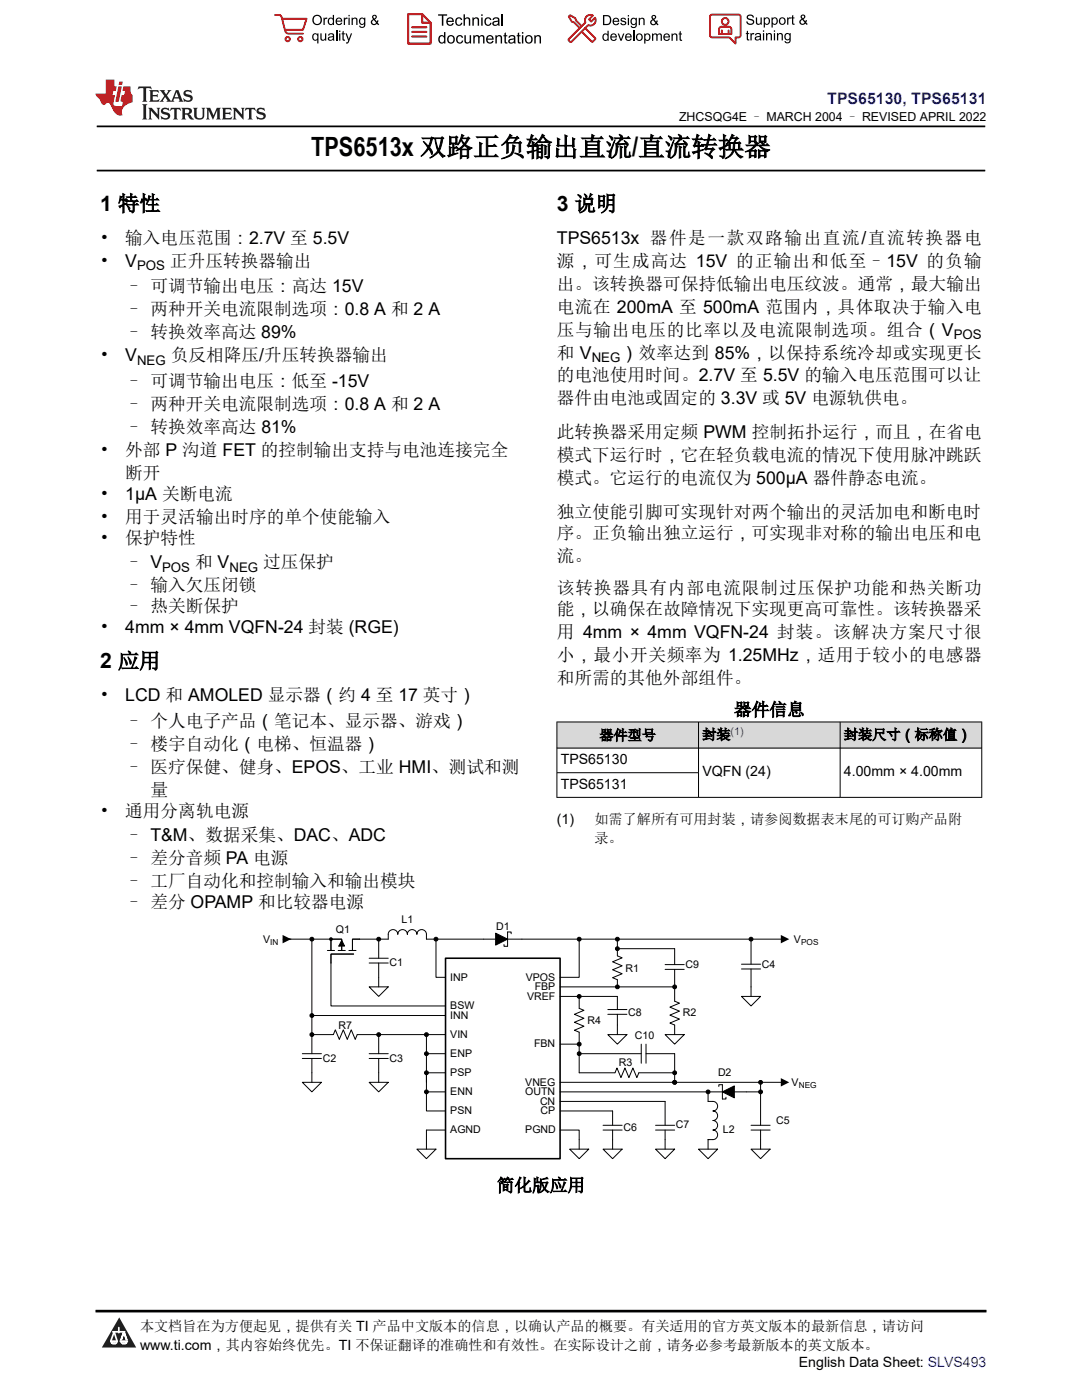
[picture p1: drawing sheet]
<svg xmlns="http://www.w3.org/2000/svg" width="216mm" height="279mm" viewBox="0 0 216 279" stroke-linecap="round" stroke-linejoin="round" font-family="sans-serif">
<defs><g id="words">
<text font-size="5.3" x="62.1" y="31.2">TPS6513x 双路正负输出直流/直流转换器</text>
<g font-size="4.2">
<text x="20" y="42.1">1 特性</text>
<text x="111.1" y="42.1">3 说明</text>
<text x="20" y="133.4">2 应用</text>
</g>
<g font-size="3.5">
<text x="20" y="48.6">•</text>
<text x="20" y="53.2">•</text>
<text x="25" y="48.6">输入电压范围：2.7V 至 5.5V</text>
<text x="25" y="53.2">V</text>
<text x="33.9" y="53.2">正升压转换器输出</text>
<text x="111.1" y="48.6">TPS6513x 器件是一款双路输出直流/直流转换器电</text>
<text x="111.1" y="53.2">源，可生成高达 15V 的正输出和低至–15V 的负输</text>
<text x="25" y="58.3">– 可调节输出电压：高达 15V</text>
<text x="111.1" y="57.8">出。该转换器可保持低输出电压纹波。通常，最大输出</text>
<text x="25" y="62.9">– 两种开关电流限制选项：0.8 A 和 2 A</text>
<text x="111.1" y="62.4">电流在 200mA 至 500mA 范围内，具体取决于输入电</text>
<text x="25" y="67.5">– 转换效率高达 89%</text>
<text x="111.1" y="67">压与输出电压的比率以及电流限制选项。组合（V</text>
<text x="111.1" y="71.5">和 V</text>
<text x="123.8" y="71.5">）效率达到 85%，以保持系统冷却或实现更长</text>
<text x="20" y="72.1">•</text>
<text x="25" y="72.1">V</text>
<text x="25" y="77.2">– 可调节输出电压：低至 -15V</text>
<text x="34.1" y="72.1">负反相降压/升压转换器输出</text>
<text x="111.1" y="76.1">的电池使用时间。2.7V 至 5.5V 的输入电压范围可以让</text>
<text x="25" y="81.8">– 两种开关电流限制选项：0.8 A 和 2 A</text>
<text x="111.1" y="80.7">器件由电池或固定的 3.3V 或 5V 电源轨供电。</text>
<text x="25" y="86.4">– 转换效率高达 81%</text>
<text x="111.1" y="87.4">此转换器采用定频 PWM 控制拓扑运行，而且，在省电</text>
<text x="20" y="91">•</text>
<text x="25" y="91">外部 P 沟道 FET 的控制输出支持与电池连接完全</text>
<text x="25" y="95.5">断开</text>
<text x="111.1" y="92">模式下运行时，它在轻负载电流的情况下使用脉冲跳跃</text>
<text x="20" y="99.8">•</text>
<text x="25" y="99.8">1µA 关断电流</text>
<text x="111.1" y="96.6">模式。它运行的电流仅为 500µA 器件静态电流。</text>
<text x="20" y="104.4">•</text>
<text x="25" y="104.4">用于灵活输出时序的单个使能输入</text>
<text x="111.1" y="103.3">独立使能引脚可实现针对两个输出的灵活加电和断电时</text>
<text x="111.1" y="107.5">序。正负输出独立运行，可实现非对称的输出电压和电</text>
<text x="20" y="108.6">•</text>
<text x="25" y="108.6">保护特性</text>
<text x="25" y="113.4">– V</text>
<text x="38.9" y="113.4">和 V</text>
<text x="52.5" y="113.4">过压保护</text>
<text x="111.1" y="112.1">流。</text>
<text x="25" y="117.9">– 输入欠压闭锁</text>
<text x="111.1" y="118.5">该转换器具有内部电流限制过压保护功能和热关断功</text>
<text x="25" y="122.2">– 热关断保护</text>
<text x="111.1" y="122.7">能，以确保在故障情况下实现更高可靠性。该转换器采</text>
<text x="20" y="126.4">•</text>
<text x="25" y="126.4">4mm × 4mm VQFN-24 封装 (RGE)</text>
<text x="111.1" y="131.9">小，最小开关频率为 1.25MHz，适用于较小的电感器</text>
<text x="111.1" y="127.3">用 4mm × 4mm VQFN-24 封装。该解决方案尺寸很</text>
<text x="111.1" y="136.5">和所需的其他外部组件。</text>
<text x="20" y="139.9">•</text>
<text x="25" y="139.9">LCD 和 AMOLED 显示器（约 4 至 17 英寸）</text>
<text x="146.5" y="142.8">器件信息</text>
<text x="25" y="145">– 个人电子产品（笔记本、显示器、游戏）</text>
<text x="25" y="149.6">– 楼宇自动化（电梯、恒温器）</text>
<text x="25" y="154.2">– 医疗保健、健身、EPOS、工业 HMI、测试和测</text>
<text x="30" y="158.8">量</text>
<text x="20" y="163">•</text>
<text x="25" y="163">通用分离轨电源</text>
<text x="25" y="167.8">– T&amp;M、数据采集、DAC、ADC</text>
<text x="25" y="172.4">– 差分音频 PA 电源</text>
<text x="25" y="176.9">– 工厂自动化和控制输入和输出模块</text>
<text x="25" y="181.2">– 差分 OPAMP 和比较器电源</text>
<text x="99.1" y="237.8">简化版应用</text>
</g>
<text font-size="3.2" fill="#00f" x="165.1" y="20.8">TPS65130, TPS65131</text>
<g font-size="2.8">
<text x="119.6" y="147.7">器件型号</text>
<text x="140.2" y="147.6">封装</text>
<text x="168.4" y="147.6">封装尺寸（标称值）</text>
<text x="111.9" y="152.5">TPS65130</text>
<text x="140.2" y="154.9">VQFN (24)</text>
<text x="168.4" y="154.9">4.00mm × 4.00mm</text>
<text x="111.9" y="157.4">TPS65131</text>
<text x="111.1" y="164.5">(1)</text>
<text x="118.6" y="164.5">如需了解所有可用封装，请参阅数据表末尾的可订购产品附</text>
<text x="118.6" y="168.2">录。</text>
<text x="27.9" y="265.7">本文档旨在为方便起见，提供有关 TI 产品中文版本的信息，以确认产品的概要。有关适用的官方英文版本的最新信息，请访问</text>
<text x="27.9" y="269.4">www.ti.com，其内容始终优先。TI 不保证翻译的准确性和有效性。在实际设计之前，请务必参考最新版本的英文版本。</text>
<text x="159.4" y="272.8">English Data Sheet: SLVS493</text>
</g>
<g font-size="2.6">
<text x="27.4" y="53.9">POS</text>
<text x="190.3" y="67.7">POS</text>
<text x="27.4" y="72.8">NEG</text>
<text x="118.1" y="72.3">NEG</text>
<text x="32.4" y="114.1">POS</text>
<text x="45.8" y="114.1">NEG</text>
</g>
<text font-size="2.5" x="135.5" y="24.2">ZHCSQG4E – MARCH 2004 – REVISED APRIL 2022</text>
<text font-size="2.1" fill="#00f" x="145.8" y="146.6">(1)</text>
<g font-size="2.1">
<text x="80.1" y="184.3">L1</text>
<text x="99" y="185.7">D1</text>
<text x="52.5" y="188.2">V</text>
<text x="67" y="186.2">Q1</text>
<text x="158.4" y="188.2">V</text>
<text x="77.7" y="192.8">C1</text>
<text x="89.9" y="195.7">INP</text>
<text x="104.9" y="195.7">VPOS</text>
<text x="106.7" y="197.6">FBP</text>
<text x="124.8" y="193.9">R1</text>
<text x="136.8" y="193.1">C9</text>
<text x="152" y="193.1">C4</text>
<text x="89.9" y="201.4">BSW</text>
<text x="89.9" y="203.3">INN</text>
<text x="105.2" y="199.5">VREF</text>
<text x="125.4" y="202.7">C8</text>
<text x="136.3" y="202.8">R2</text>
<text x="67.5" y="205.3">R7</text>
<text x="89.9" y="207.1">VIN</text>
<text x="106.6" y="209">FBN</text>
<text x="117.2" y="204.4">R4</text>
<text x="126.7" y="207.4">C10</text>
<text x="64.4" y="211.9">C2</text>
<text x="77.7" y="211.9">C3</text>
<text x="89.9" y="214.7">PSP</text>
<text x="89.9" y="210.9">ENP</text>
<text x="123.5" y="212.7">R3</text>
<text x="143.3" y="214.7">D2</text>
<text x="89.9" y="218.5">ENN</text>
<text x="104.8" y="216.6">VNEG</text>
<text x="104.8" y="218.5">OUTN</text>
<text x="107.8" y="220.4">CN</text>
<text x="158" y="216.8">V</text>
<text x="89.9" y="226.2">AGND</text>
<text x="89.9" y="222.4">PSN</text>
<text x="104.8" y="226.2">PGND</text>
<text x="107.9" y="222.4">CP</text>
<text x="124.4" y="225.7">C6</text>
<text x="134.9" y="225.2">C7</text>
<text x="144.3" y="226.2">L2</text>
<text x="154.9" y="224.3">C5</text>
</g>
<g font-size="1.7">
<text x="53.9" y="188.5">IN</text>
<text x="159.8" y="188.5">POS</text>
<text x="159.4" y="217.1">NEG</text>
</g>
</g></defs>
<path d="M19.3 25.2h177.3M19.3 34h177.3" fill="none" stroke="#000" stroke-width=".35"/>
<g fill="#d8d8d8">
<path d="M111.1 144.1h84.8v5.2h-84.8z" fill-rule="evenodd"/>
<path d="M111.2 144.1h28.1v5.1h-28.1z" fill-rule="evenodd"/>
<path d="M139.4 144.1h28.2v5.1h-28.2z" fill-rule="evenodd"/>
<path d="M167.7 144.1h28.1v5.1h-28.1z" fill-rule="evenodd"/>
</g>
<g fill="none" stroke="#000" stroke-width=".2">
<path d="M111.1 144.1h84.9M111.1 149.3h84.9M111.1 154.2h28.3M111.1 144v15.2M139.4 144v15.2M167.6 144v15.2M195.9 144v15.2M196 159.1h-84.9M56.5 187.4h9.5M61.9 187.2l.2-.1 .4 .1v.5h-.5zM62.2 187.4v22.9M65.3 189.7h1.5"/>
<path d="M66 189.7v-2.3h2.2v2.3M67.5 189.7h1.4M68.2 187.7l.6 1.1h-1.2zM69.6 189.7h1.4M70.6 190.4h-4.6v10.4h22.9M73.7 197h3.8l-1.9 1.9zM73.7 192.2h3.8M73.7 191.2h3.8M75.3 187.2l.2-.1 .4 .1-.1 .5h-.5zM75.6 187.4v3.8M75.6 192.2v4.8M86.7 187.2l.2-.1 .4 .1v.5h-.6z"/>
<path d="M87 187.4v7.6h1.9M98.9 186.2l2.4 1.2-2.4 1.2zM101.3 186v2.9M111.8 198.9h11.4v2.6M111.8 197h22.8M115.3 198.6l.2-.1 .4 .1-.1 .5h-.5zM115.3 187.2l.2-.1 .4 .1-.1 .5h-.5zM115.6 187.4v7.6h-3.8M115.6 198.9v2.3l.9 .4-1.9 .8 1.9 .8-1.9 .8 1.9 .8-1.9 .8 1 .4v8.1h7.1l.4-1 .8 1.9 .8-1.9 .8 1.9 .8-1.9 .8 1.9 .4-.9h7.1M122.9 196.7l.2-.1 .4 .1v.5h-.6zM122.9 189.1l.2-.1 .4 .1v.5h-.6zM122.9 187.2l.2-.1 .4 .1v.5h-.6z"/>
<path d="M123.2 187.4v3.4l.9 .4-1.9 .7 1.9 .8-1.9 .8 1.9 .8-1.9 .8 1 .4v1.5M123.2 189.3h11.4v3.2M132.7 193.5h3.8M132.7 192.5h3.8M134.3 196.7l.2-.1 .4 .1v.5h-.5zM134.6 193.5v6.3l1 .4-1.9 .8 1.9 .8-1.9 .8 1.9 .8-1.9 .8 .9 .4v1.9M148 198.9h3.8l-1.9 1.9zM148 193.4h3.8M148 192.4h3.8M149.6 187.2l.1-.1 .5 .1-.1 .5h-.5zM149.9 187.4v5M149.9 193.4v5.5"/>
<path d="M155.8 187.4h-70.7v-.9a.95 .95 0 0 0-1-1 .95 .95 0 0 0-.9 1 .95 .95 0 0 0-1-1 .95 .95 0 0 0-.9 1 .95 .95 0 0 0-1-1 .95 .95 0 0 0-.9 1 .95 .95 0 0 0-1-1 .95 .95 0 0 0-.9 1v.9h-7.2v2.3M60.3 216h3.8l-1.9 1.9zM60.3 210.3h3.8M60.3 211.2h3.8M61.9 202.4l.2-.1 .4 .1v.6h-.5zM61.9 206.2l.2-.1 .4 .1v.6h-.5zM62.2 206.5h4.3l.4-1 .8 1.9 .8-1.9 .8 1.9 .8-1.9 .8 1.9 .4-.9h17.6M62.2 211.2v4.8M62.2 202.7h26.7M73.7 216h3.8l-1.9 1.9zM73.7 210.3h3.8M73.7 211.2h3.8"/>
<path d="M75.3 206.2l.2-.1 .4 .1-.1 .6h-.5zM75.6 206.5v3.8M75.6 211.2v4.8M84.8 206.2l.2-.1 .4 .1v.6h-.6zM84.8 210l.2-.1 .4 .1v.6h-.6zM84.8 213.9l.2-.2 .4 .2v.5h-.6zM84.8 217.7l.2-.2 .4 .2v.5h-.6zM85.1 217.9v3.8h3.8M85.1 206.5v11.4M85.1 210.3h3.8M85.1 217.9h3.8M88.9 214.1h-3.8v1.9"/>
<path d="M111.8 217.9h40M111.8 208.4h3.8M111.8 216h44M111.8 219.8h20.9v4.8M115.3 208.1l.2-.1 .4 .1-.1 .6h-.5zM115.3 210l.2-.1 .4 .1-.1 .6h-.5zM115.6 210.3h12.4M121.3 206.5h3.8l-1.9 1.9zM121.3 202.4h3.8M121.3 201.5h3.8M123.2 202.4v4.1M128 208.4v3.8"/>
<path d="M128.9 210.3h5.7v5.7M128.9 208.4v3.8M132.7 206.5h3.8l-1.9 1.9zM134.3 213.9l.2-.2 .4 .2v.5h-.5zM134.3 215.8l.2-.2 .4 .2v.5h-.5zM134.6 216h.1M141 217.7l.2-.2 .4 .2-.1 .5h-.5zM141.3 217.9v1.9h.9a.95 .95 0 0 1 1 1 .95 .95 0 0 1-1 .9 .95 .95 0 0 1 1 1 .95 .95 0 0 1-1 .9 .95 .95 0 0 1 1 1 .95 .95 0 0 1-1 .9 .95 .95 0 0 1 1 1 .95 .95 0 0 1-1 .9h-.9M144.1 217.9l2.4-1.2v2.4zM144.1 216.5v2.8M151.5 217.7l.2-.2 .4 .2-.1 .5h-.5zM151.5 215.8l.2-.2 .4 .2-.1 .5h-.5z"/>
<path d="M151.8 216v8.6M83.2 229.3h3.8l-1.9 1.9zM88.9 225.5h-3.8v3.8M111.8 225.5h3.8v3.8M111.8 221.7h10.4v2.9M113.7 229.3h3.8l-1.9 1.9zM120.3 229.3h3.8l-1.9 1.9zM120.3 225.5h3.8M120.3 224.6h3.8M122.2 225.5v3.8M130.8 229.3h3.8l-1.9 1.9zM130.8 225.5h3.8"/>
<path d="M130.8 224.6h3.8M132.7 225.5v3.8M139.4 229.3h3.8l-1.9 1.9zM141.3 227.4h.1M141.3 227.4v1.9M149.9 229.3h3.8l-1.9 1.9zM149.9 225.5h3.8M149.9 224.6h3.8M151.8 225.5v3.8"/>
</g>
<path d="M88.9 191.2h22.9v40h-22.9z" fill="none" stroke="#000" stroke-width=".32"/>
<g fill="#000">
<path d="M56.4 186.6l1.7 .8-1.7 .9zM68.2 187.7l.6 1.1h-1.2zM155.8 186.6l1.7 .8-1.7 .9zM155.8 215.2l1.7 .8-1.7 .8z"/>
<path d="M61.9 187.2l.2-.1 .4 .1v.5h-.5z" fill-rule="evenodd"/>
<path d="M65.8 187.2l.2-.2 .3 .2v.5l-.3 .1-.2-.1z" fill-rule="evenodd"/>
<path d="M75.3 187.2l.2-.1 .4 .1-.1 .5h-.5z" fill-rule="evenodd"/>
<path d="M86.7 187.2l.2-.1 .4 .1v.5h-.6z" fill-rule="evenodd"/>
<path d="M98.9 186.2l2.4 1.2-2.4 1.2z" fill-rule="evenodd"/>
<path d="M115.3 198.6l.2-.1 .4 .1-.1 .5h-.5z" fill-rule="evenodd"/>
<path d="M115.3 187.2l.2-.1 .4 .1-.1 .5h-.5z" fill-rule="evenodd"/>
<path d="M122.9 196.7l.2-.1 .4 .1v.5h-.6z" fill-rule="evenodd"/>
<path d="M122.9 189.1l.2-.1 .4 .1v.5h-.6z" fill-rule="evenodd"/>
<path d="M122.9 187.2l.2-.1 .4 .1v.5h-.6z" fill-rule="evenodd"/>
<path d="M134.3 196.7l.2-.1 .4 .1v.5h-.5z" fill-rule="evenodd"/>
<path d="M149.6 187.2l.1-.1 .5 .1-.1 .5h-.5z" fill-rule="evenodd"/>
<path d="M61.9 202.4l.2-.1 .4 .1v.6h-.5z" fill-rule="evenodd"/>
<path d="M61.9 206.2l.2-.1 .4 .1v.6h-.5z" fill-rule="evenodd"/>
<path d="M75.3 206.2l.2-.1 .4 .1-.1 .6h-.5z" fill-rule="evenodd"/>
<path d="M84.8 206.2l.2-.1 .4 .1v.6h-.6z" fill-rule="evenodd"/>
<path d="M84.8 210l.2-.1 .4 .1v.6h-.6z" fill-rule="evenodd"/>
<path d="M84.8 213.9l.2-.2 .4 .2v.5h-.6z" fill-rule="evenodd"/>
<path d="M84.8 217.7l.2-.2 .4 .2v.5h-.6z" fill-rule="evenodd"/>
<path d="M115.3 208.1l.2-.1 .4 .1-.1 .6h-.5z" fill-rule="evenodd"/>
<path d="M115.3 210l.2-.1 .4 .1-.1 .6h-.5z" fill-rule="evenodd"/>
<path d="M134.3 213.9l.2-.2 .4 .2v.5h-.5z" fill-rule="evenodd"/>
<path d="M134.3 215.8l.2-.2 .4 .2v.5h-.5z" fill-rule="evenodd"/>
<path d="M134.3 215.8l.2-.2 .4 .2v.5h-.5z" fill-rule="evenodd"/>
<path d="M141 217.7l.2-.2 .4 .2-.1 .5h-.5z" fill-rule="evenodd"/>
<path d="M144.1 217.9l2.4-1.2v2.4z" fill-rule="evenodd"/>
<path d="M151.5 217.7l.2-.2 .4 .2-.1 .5h-.5z" fill-rule="evenodd"/>
<path d="M151.5 215.8l.2-.2 .4 .2-.1 .5h-.5z" fill-rule="evenodd"/>
</g>
<path d="M101.3 188.9h-.7v-.5M101.3 186h.7v.4M144.1 216.5h-.7v.3M144.1 219.3h.8v-.4" fill="none" stroke="#000" stroke-width=".2" stroke-dasharray="1.1 .8"/>
<path d="M0 0h215.9v23.8h-215.9z" fill-rule="evenodd" fill="#fff"/>
<path d="M27.7 17.3l-.2 .6 .5-.3h.6v.1v2.2l-.2 .4h1l-.2-.4v-2.2v-.1h.5l.5 .3-.1-.6zM29.8 18l.2 .4v1.5l-.2 .4h1.9l.1-.6a1.08 1.08 0 0 1-1.3 .2v-.7h.6l.4 .2v-.6l-.4 .2h-.6v-.6l.2-.1a1 1 0 0 1 1 .2l-.1-.5zM31.8 18l1 1.1-1 1.2h.9l-.2-.2 .4-.7 .5 .7-.2 .2h1.6l-.2-.2 .1-.4h1l.1 .4-.1 .2h.9l-.2-.3-.8-2h-.5l-1 2.2-.8-1.1 .9-1.1h-.8l.2 .2-.5 .6-.3-.6 .1-.2zM35.2 18.4l.4 1h-.8zM36.8 18.1a.65 .65 0 0 0-.2 .7 .65 .65 0 0 0 .6 .5l.7 .1 .1 .3a.79 .79 0 0 1-.7 .4 .79 .79 0 0 1-.7-.5l.1 .7 .2-.1a.93 .93 0 0 0 1.1 .1 .93 .93 0 0 0 .4-1 1.46 1.46 0 0 0-1.2-.6l-.1-.3a1.09 1.09 0 0 1 1.2 .2l-.2-.6-.1 .1-.6-.2zM28.4 20.8l.2 .4v2.3l-.2 .3h1l-.2-.3v-2.3l.2-.4zM29.6 21.5l.2 .4v1.6l-.2 .3h.8l-.3-.3v-1.4l1.7 1.8v-2l.2-.4h-.8l.2 .2 .1 1.1-1.2-1.3zM32.3 21.7a.65 .65 0 0 0-.2 .7 .65 .65 0 0 0 .7 .4l.6 .2 .1 .2a.79 .79 0 0 1-.7 .4 .79 .79 0 0 1-.7-.5l.1 .7 .2-.1a.93 .93 0 0 0 1.1 .1 .93 .93 0 0 0 .4-.9 1.46 1.46 0 0 0-1.2-.6l-.1-.4a1.09 1.09 0 0 1 1.2 .2l-.2-.6-.1 .1-.6-.1zM34.1 21.5l-.1 .7a.63 .63 0 0 1 .7-.4l.1 1.7-.3 .3h1l-.2-.3v-1.7a.66 .66 0 0 1 .8 .4l-.1-.7zM36.2 21.5l.2 .4v1.6l-.2 .3h.9l-.2-.2v-.7h.5l.1 .2a.79 .79 0 0 0 1.2 .6l-1-.9a.61 .61 0 0 0 .6-.6 .61 .61 0 0 0-.5-.6zM36.9 21.8h.2a.47 .47 0 0 1 .5 .1 .47 .47 0 0 1 .1 .5l-.2 .2h-.6zM38.5 21.5l.2 .2a2.27 2.27 0 0 0 .4 2 1.04 1.04 0 0 0 1.7-.7v-1.3l.2-.2h-.8l.2 .4v1.1a.6 .6 0 0 1-.6 .6 .6 .6 0 0 1-.6-.6v-1.1l.3-.4zM41.1 21.5l.2 .4v1.6l-.2 .3h.7l-.2-.3v-1.5l.9 1.9 .8-1.9v1.5l-.2 .3h1l-.3-.3v-1.6l.3-.4h-.8l-.7 1.5-.7-1.5zM44.3 21.5l.2 .4v1.6l-.2 .3h1.9l.1-.5a1.09 1.09 0 0 1-1.3 .1v-.6h.6l.4 .1v-.6l-.4 .2h-.6v-.6l.2-.1a1.01 1.01 0 0 1 1 .3l-.1-.6zM46.4 21.5l.3 .4v1.6l-.3 .3h.8l-.2-.3v-1.4l1.6 1.8v-2l.2-.4h-.7l.2 .2v1.1l-1.2-1.3zM49 21.5l-.1 .7a.63 .63 0 0 1 .8-.4v1.7l-.3 .3h1l-.2-.3v-1.7a.66 .66 0 0 1 .8 .4l-.1-.7zM51.4 21.7a.65 .65 0 0 0-.2 .7 .65 .65 0 0 0 .6 .4l.6 .2 .2 .2a.79 .79 0 0 1-.8 .4 .79 .79 0 0 1-.6-.5l.1 .7 .2-.1a.93 .93 0 0 0 1 .1 .93 .93 0 0 0 .5-.9 1.46 1.46 0 0 0-1.3-.6l-.1-.4a1.09 1.09 0 0 1 1.3 .2l-.2-.6-.2 .1-.5-.1z" fill="#231f20"/>
<path d="M21.1 15.9v2.8h-2.1l.1 .3 .9 1a.95 .95 0 0 0 .9 .9 .59 .59 0 0 1 .6-.4 .59 .59 0 0 1 .5 .4l.4 .8a1.59 1.59 0 0 0 2.1 1.3 1.61 1.61 0 0 1 1-2.2l1-.4-.1-1.5a1.59 1.59 0 0 1-.4-1.6h-1.4l-.2 .9h.5l-.1 .8h-.5l-.2 1v.2l.4 .1-.2 .9h-.6a.73 .73 0 0 1-1.1-.7l.3-1.5h-.5l.2-.8h.5l.2-.9h-.5v-1.4zM23.6 17.3l-.6 3h.7l.6-3zM23.8 16.3l-.1 .7h.7l.1-.7z" fill="#ed1c24"/>
<g fill="#000">
<path d="M62.3 4a1 1 0 0 1 2 0 1 1 0 0 1-2 0zM62.8 3.4a.78 .78 0 0 0-.1 1.1 .78 .78 0 0 0 1.1 .1 .78 .78 0 0 0 .1-1.1 .78 .78 0 0 0-1.1-.1z" fill-rule="evenodd"/>
<path d="M62.5 6.8l.4-.2 .4 .3v-.2h.2v2h-.2v-.7a.68 .68 0 0 1-.9-.1 .68 .68 0 0 1 0-.9zM62.6 7a.51 .51 0 0 0-.1 .6 .51 .51 0 0 0 .7 .2 .51 .51 0 0 0 .1-.7 .51 .51 0 0 0-.7-.1z" fill-rule="evenodd"/>
<path d="M64.5 3.5h.3v.3l.1-.3h.3l.1 .1-.1 .2a.32 .32 0 0 0-.3 0 .32 .32 0 0 0-.1 .4v.8h-.3z" fill-rule="evenodd"/>
<path d="M63.9 6.7h.3v.8a.36 .36 0 0 0 .3 .4 .36 .36 0 0 0 .4-.5v-.7h.2v1.4h-.2v-.2a.51 .51 0 0 1-.6 .2 .51 .51 0 0 1-.4-.5z" fill-rule="evenodd"/>
<path d="M65.6 3.7l.4-.2 .4 .2v-.7h.3v2h-.3v-.2a.7 .7 0 0 1-1-.1 .7 .7 0 0 1 .2-1zM65.8 3.8a.51 .51 0 0 0-.1 .7 .51 .51 0 0 0 .6 .2 .51 .51 0 0 0 .1-.7 .51 .51 0 0 0-.6-.2z" fill-rule="evenodd"/>
<path d="M65.6 6.8a.66 .66 0 0 1 .8-.1 .66 .66 0 0 1 .3 .8v.6h-.2l-.1-.2a.52 .52 0 0 1-.7 .2 .52 .52 0 0 1-.2-.6l.3-.2a.42 .42 0 0 0 .6-.3l-.3-.2-.3 .1-.1 .2h-.3zM65.7 7.6a.35 .35 0 0 0 .3 .4 .35 .35 0 0 0 .4-.4v-.2z" fill-rule="evenodd"/>
<path d="M67.7 6.1h.2v.3h-.2zM67.7 6.7h.2v1.4h-.2z" fill-rule="evenodd"/>
<path d="M67.1 3.7a.68 .68 0 0 1 .9-.1 .68 .68 0 0 1 .3 .7h-1.1a.42 .42 0 0 0 .3 .5 .42 .42 0 0 0 .5-.3h.3a.73 .73 0 0 1-1.1 .4 .73 .73 0 0 1-.1-1.2zM67.4 3.8l-.2 .3h.8l-.2-.4z" fill-rule="evenodd"/>
<path d="M68.6 3.5h.2v.3l.2-.3h.3l.1 .1-.1 .2a.32 .32 0 0 0-.4 0 .32 .32 0 0 0-.1 .4v.8h-.2z" fill-rule="evenodd"/>
<path d="M68.3 6.3l.3-.1v.5h.2v.1h-.2v.9l.3 .4a.36 .36 0 0 1-.4 0 .36 .36 0 0 1-.2-.4v-.9h-.1v-.1h.1z" fill-rule="evenodd"/>
<path d="M68.9 6.7h.3l.4 1.1 .4-1.1h.3l-.6 1.4a.51 .51 0 0 1-.6 .6l-.1-.3h.3l.2-.3z" fill-rule="evenodd"/>
<path d="M69.5 3h.3v.3h-.3zM69.5 3.5h.3v1.5h-.3z" fill-rule="evenodd"/>
<path d="M70.2 3.5h.2v.2a.52 .52 0 0 1 .6-.2 .52 .52 0 0 1 .3 .6v.9h-.2v-.9a.34 .34 0 0 0-.3-.4 .34 .34 0 0 0-.4 .3v1h-.2z" fill-rule="evenodd"/>
<path d="M71.8 3.7l.4-.2 .5 .2v-.2h.2v1.3a.64 .64 0 0 1-.5 .8 .64 .64 0 0 1-.7-.5h.2a.41 .41 0 0 0 .5 .2 .41 .41 0 0 0 .2-.5 .69 .69 0 0 1-.9-.1 .69 .69 0 0 1 .1-1zM72 3.8a.5 .5 0 0 0-.1 .7 .5 .5 0 0 0 .7 .1 .5 .5 0 0 0 .1-.6 .5 .5 0 0 0-.7-.2z" fill-rule="evenodd"/>
<path d="M74.4 3.1a.47 .47 0 0 1 .7 .1 .47 .47 0 0 1-.3 .7l.4 .4 .1-.3 .2 .1-.1 .4 .3 .3-.2 .2-.3-.3a.63 .63 0 0 1-1 .1 .63 .63 0 0 1 .3-1l-.3-.4zM74.5 3.4a.27 .27 0 0 0 .5 0 .27 .27 0 0 0-.5 0zM74.4 4.1a.4 .4 0 0 0 0 .6 .4 .4 0 0 0 .6-.1l-.4-.6z" fill-rule="evenodd"/>
<path d="M87.4 2.9h1.8v.2h-.7v2h-.3v-2h-.8z" fill-rule="evenodd"/>
<path d="M87.6 7.2l.5-.2 .5 .2v-.8h.3v2.3h-.3v-.2a.76 .76 0 0 1-1-.1 .76 .76 0 0 1-.1-1zM87.9 7.4a.58 .58 0 0 0-.2 .7 .58 .58 0 0 0 .8 .2 .58 .58 0 0 0 .1-.7 .58 .58 0 0 0-.7-.2z" fill-rule="evenodd"/>
<path d="M89.5 7.2a.81 .81 0 0 1 1.1 .1 .81 .81 0 0 1-.2 1.2 .81 .81 0 0 1-1.1-.2l-.1-.7zM89.6 7.4a.57 .57 0 0 0 0 .8 .57 .57 0 0 0 .8 0 .57 .57 0 0 0 0-.7 .57 .57 0 0 0-.8-.1z" fill-rule="evenodd"/>
<path d="M89.3 3.7a.77 .77 0 0 1 .9-.2 .77 .77 0 0 1 .4 .9h-1.3a.48 .48 0 0 0 .4 .5 .48 .48 0 0 0 .6-.3h.3a.83 .83 0 0 1-1.3 .4 .83 .83 0 0 1 0-1.3zM89.5 3.8l-.2 .4h1l-.3-.5z" fill-rule="evenodd"/>
<path d="M91 3.7a.7 .7 0 0 1 1.2 .3h-.2a.45 .45 0 0 0-.6-.3 .45 .45 0 0 0-.3 .6 .45 .45 0 0 0 .3 .6 .45 .45 0 0 0 .6-.4l.3 .1a.76 .76 0 0 1-1.1 .5 .76 .76 0 0 1-.3-1.1z" fill-rule="evenodd"/>
<path d="M91.2 7.2a.7 .7 0 0 1 1.2 .3l-.3 .1a.45 .45 0 0 0-.5-.4 .45 .45 0 0 0-.3 .7 .45 .45 0 0 0 .3 .6 .45 .45 0 0 0 .6-.4h.2a.76 .76 0 0 1-1 .5 .76 .76 0 0 1-.4-1.1z" fill-rule="evenodd"/>
<path d="M92.5 2.9h.3v.8a.59 .59 0 0 1 .7-.2 .59 .59 0 0 1 .3 .6v1h-.2v-1a.4 .4 0 0 0-.5-.4 .4 .4 0 0 0-.3 .5v.9h-.3z" fill-rule="evenodd"/>
<path d="M92.7 7h.2v.9a.41 .41 0 0 0 .5 .6 .41 .41 0 0 0 .3-.6v-.9h.3v1.7h-.3v-.3a.58 .58 0 0 1-.7 .3 .58 .58 0 0 1-.3-.7z" fill-rule="evenodd"/>
<path d="M94.3 3.5h.2v.2a.59 .59 0 0 1 .7-.2 .59 .59 0 0 1 .4 .6v1h-.3v-1a.41 .41 0 0 0-.4-.4 .41 .41 0 0 0-.4 .5v.9h-.2z" fill-rule="evenodd"/>
<path d="M94.4 7h.3v.3a.56 .56 0 0 1 1 0 .54 .54 0 0 1 .6-.3 .54 .54 0 0 1 .4 .5v1.2h-.3v-1.1a.34 .34 0 0 0-.3-.4 .34 .34 0 0 0-.4 .3v1.2h-.3v-1.1a.38 .38 0 0 0-.5-.3 .38 .38 0 0 0-.2 .5v.9h-.3z" fill-rule="evenodd"/>
<path d="M96 2.9h.3v.3h-.3zM96 3.5h.3v1.6h-.3z" fill-rule="evenodd"/>
<path d="M96.8 3.7a.7 .7 0 0 1 1.3 .3h-.3a.45 .45 0 0 0-.6-.3 .45 .45 0 0 0-.3 .6 .45 .45 0 0 0 .3 .6 .45 .45 0 0 0 .6-.4l.3 .1a.76 .76 0 0 1-1.1 .5 .76 .76 0 0 1-.3-1.1z" fill-rule="evenodd"/>
<path d="M97.2 7.2a.77 .77 0 0 1 .9-.1 .77 .77 0 0 1 .4 .8h-1.2a.48 .48 0 0 0 .3 .6 .48 .48 0 0 0 .6-.4l.3 .1a.83 .83 0 0 1-1.3 .3 .83 .83 0 0 1 0-1.3zM97.4 7.4l-.1 .3h.9l-.2-.4z" fill-rule="evenodd"/>
<path d="M98.8 7h.3v.3a.59 .59 0 0 1 .7-.3 .59 .59 0 0 1 .4 .7v1h-.3v-1a.41 .41 0 0 0-.5-.5 .41 .41 0 0 0-.3 .6v.9h-.3z" fill-rule="evenodd"/>
<path d="M98.4 3.7a.74 .74 0 0 1 1-.2 .74 .74 0 0 1 .3 .9v.7h-.3v-.2a.59 .59 0 0 1-.8 .3 .59 .59 0 0 1-.3-.8l1.1-.3a.42 .42 0 0 0-.4-.4 .42 .42 0 0 0-.5 .3h-.2zM98.6 4.5a.36 .36 0 0 0 .2 .5 .36 .36 0 0 0 .5-.2l.1-.5z" fill-rule="evenodd"/>
<path d="M100.7 6.6l.2-.1v.5h.3v.2h-.3v1l.1 .2h.2l.1 .3a.41 .41 0 0 1-.5-.1 .41 .41 0 0 1-.1-.4v-1h-.2v-.2h.2z" fill-rule="evenodd"/>
<path d="M101.6 7.2a.74 .74 0 0 1 .9-.2 .74 .74 0 0 1 .3 1l.1 .7h-.3v-.2a.59 .59 0 0 1-.8 .2 .59 .59 0 0 1-.3-.8l1-.3a.42 .42 0 0 0-.3-.4 .42 .42 0 0 0-.5 .3h-.3zM101.8 8.1a.36 .36 0 0 0 .1 .5 .36 .36 0 0 0 .5-.3l.2-.4z" fill-rule="evenodd"/>
<path d="M103.3 6.6l.3-.1v.5h.3v.2h-.3v1l.1 .2h.2v.3a.41 .41 0 0 1-.5-.1 .41 .41 0 0 1-.1-.4v-1h-.2v-.2h.2z" fill-rule="evenodd"/>
<path d="M104.1 6.4h.3v.3h-.3zM104.1 7h.3v1.7h-.3z" fill-rule="evenodd"/>
<path d="M105 7.2a.81 .81 0 0 1 1.1 .1 .81 .81 0 0 1-.1 1.2 .81 .81 0 0 1-1.2-.2v-.7zM105.2 7.4a.57 .57 0 0 0-.1 .8 .57 .57 0 0 0 .8 0 .57 .57 0 0 0 0-.7 .57 .57 0 0 0-.7-.1z" fill-rule="evenodd"/>
<path d="M106.6 7h.3v.3a.59 .59 0 0 1 .7-.3 .59 .59 0 0 1 .4 .7v1h-.3v-1a.41 .41 0 0 0-.5-.5 .41 .41 0 0 0-.3 .6v.9h-.3z" fill-rule="evenodd"/>
<path d="M120.3 3h.7a1 1 0 0 1 1 1 1 1 0 0 1-1 1h-.7zM120.6 3.2v1.6h.4a.77 .77 0 0 0 .7-.8 .77 .77 0 0 0-.7-.8z" fill-rule="evenodd"/>
<path d="M120.4 6.9l.4-.2 .4 .2v-.8h.3v2h-.3v-.1a.7 .7 0 0 1-.9-.2 .7 .7 0 0 1 .1-.9zM120.6 7a.51 .51 0 0 0-.1 .7 .51 .51 0 0 0 .6 .1 .51 .51 0 0 0 .1-.6 .51 .51 0 0 0-.6-.2z" fill-rule="evenodd"/>
<path d="M122 6.9a.68 .68 0 0 1 .8-.2 .68 .68 0 0 1 .3 .8h-1.1a.42 .42 0 0 0 .3 .5 .42 .42 0 0 0 .5-.3h.3a.73 .73 0 0 1-1.1 .3 .73 .73 0 0 1 0-1.1zM122.2 7l-.2 .3h.8l-.2-.4z" fill-rule="evenodd"/>
<path d="M122.4 3.7a.68 .68 0 0 1 .8-.1 .68 .68 0 0 1 .4 .8h-1.1a.42 .42 0 0 0 .3 .4 .42 .42 0 0 0 .5-.3l.3 .1a.73 .73 0 0 1-1.2 .3 .73 .73 0 0 1 0-1.2zM122.6 3.8l-.1 .3h.8l-.2-.3z" fill-rule="evenodd"/>
<path d="M123.9 3.7l.1-.1a.62 .62 0 0 1 .9 .3l-.2 .1a.29 .29 0 0 0-.3-.3 .29 .29 0 0 0-.3 .3l.1 .1a.58 .58 0 0 1 .6 .1 .58 .58 0 0 1 .1 .6 .67 .67 0 0 1-1.1-.2l.2-.1a.33 .33 0 0 0 .4 .4 .33 .33 0 0 0 .3-.4 .71 .71 0 0 1-.9-.6z" fill-rule="evenodd"/>
<path d="M123.3 6.7h.2l.4 1.2 .4-1.2h.3l-.6 1.4h-.2z" fill-rule="evenodd"/>
<path d="M125.3 3h.2v.3h-.2zM125.3 3.6h.2v1.4h-.2z" fill-rule="evenodd"/>
<path d="M124.9 6.9a.68 .68 0 0 1 .8-.2 .68 .68 0 0 1 .4 .8h-1.1a.42 .42 0 0 0 .3 .5 .42 .42 0 0 0 .5-.3h.3a.73 .73 0 0 1-1.2 .3 .73 .73 0 0 1 0-1.1zM125.1 7l-.1 .3h.8l-.2-.4z" fill-rule="evenodd"/>
<path d="M126 3.7l.4-.2 .4 .2v-.1h.3v1.2a.64 .64 0 0 1-.5 .8 .64 .64 0 0 1-.8-.5l.3 .1a.41 .41 0 0 0 .5 .2 .41 .41 0 0 0 .2-.6 .69 .69 0 0 1-.9-.1 .69 .69 0 0 1 .1-1zM126.2 3.9a.5 .5 0 0 0-.1 .6 .5 .5 0 0 0 .6 .2 .5 .5 0 0 0 .2-.7 .5 .5 0 0 0-.7-.1z" fill-rule="evenodd"/>
<path d="M126.9 7.4a.73 .73 0 0 1 1.4 0 .73 .73 0 0 1-1.4 0zM127.3 7a.5 .5 0 0 0-.1 .7 .5 .5 0 0 0 .7 0 .5 .5 0 0 0 0-.6 .5 .5 0 0 0-.6-.1z" fill-rule="evenodd"/>
<path d="M127.5 3.6h.2v.2a.52 .52 0 0 1 .6-.3 .52 .52 0 0 1 .3 .6v.9h-.2v-.9a.34 .34 0 0 0-.3-.4 .34 .34 0 0 0-.4 .3v1h-.2z" fill-rule="evenodd"/>
<path d="M128.5 6.7h.3v.2a.67 .67 0 0 1 .9 0 .67 .67 0 0 1 0 .9 .55 .55 0 0 1-.9 .2v.7h-.3zM128.9 7a.5 .5 0 0 0-.1 .7 .5 .5 0 0 0 .6 .1 .5 .5 0 0 0 .2-.6 .5 .5 0 0 0-.7-.2z" fill-rule="evenodd"/>
<path d="M130.1 6.7h.2v.2a.49 .49 0 0 1 .9 0l.4-.2a.42 .42 0 0 1 .5 .4v1h-.3v-.9a.3 .3 0 0 0-.2-.3 .3 .3 0 0 0-.4 .2v1h-.2v-.9a.33 .33 0 0 0-.5-.3 .33 .33 0 0 0-.2 .5v.7h-.2z" fill-rule="evenodd"/>
<path d="M130.1 3.1a.47 .47 0 0 1 .8 .1 .47 .47 0 0 1-.3 .7l.3 .4 .1-.2h.3l-.2 .5 .3 .3-.2 .2-.3-.3a.63 .63 0 0 1-1 .1 .63 .63 0 0 1 .3-1l-.2-.5zM130.2 3.5a.27 .27 0 0 0 .5 0 .27 .27 0 0 0-.5 0zM130.2 4.1a.4 .4 0 0 0 0 .7 .4 .4 0 0 0 .6-.2l-.5-.6z" fill-rule="evenodd"/>
<path d="M132.5 6.9a.68 .68 0 0 1 .9-.2 .68 .68 0 0 1 .3 .8h-1.1a.42 .42 0 0 0 .3 .5 .42 .42 0 0 0 .5-.3h.3a.73 .73 0 0 1-1.1 .3 .73 .73 0 0 1-.1-1.1zM132.7 7l-.1 .3h.8l-.2-.4z" fill-rule="evenodd"/>
<path d="M134 6.7h.2v.2a.52 .52 0 0 1 .6-.2 .52 .52 0 0 1 .4 .6v.8h-.3v-.8a.34 .34 0 0 0-.2-.4 .34 .34 0 0 0-.4 .2l-.1 1h-.2z" fill-rule="evenodd"/>
<path d="M135.6 6.3l.2-.1v.5h.3v.2h-.3v.8l.3 .4a.36 .36 0 0 1-.4 0 .36 .36 0 0 1-.1-.4v-.8h-.2v-.2h.2z" fill-rule="evenodd"/>
<path d="M149.2 3a.8 .8 0 0 1 1.2 .5h-.2a.44 .44 0 0 0-.5-.4 .44 .44 0 0 0-.4 .5l.2 .1a.9 .9 0 0 1 1 .8 .84 .84 0 0 1-.9 .5 .84 .84 0 0 1-.7-.7h.3a.52 .52 0 0 0 .5 .5 .52 .52 0 0 0 .5-.6l-.2-.1a.85 .85 0 0 1-1-.8z" fill-rule="evenodd"/>
<path d="M149 6.3l.3-.2v.5h.2v.2h-.2v.9l.2 .4a.36 .36 0 0 1-.4-.1 .36 .36 0 0 1-.1-.4v-.8h-.2v-.2h.2z" fill-rule="evenodd"/>
<path d="M149.7 6.6h.3v.2l.1-.2h.3l.1 .1-.1 .2a.32 .32 0 0 0-.3 0 .32 .32 0 0 0-.1 .4v.8h-.3z" fill-rule="evenodd"/>
<path d="M150.7 6.8a.66 .66 0 0 1 .9-.2 .66 .66 0 0 1 .3 .9v.6h-.2l-.1-.2a.52 .52 0 0 1-.7 .2 .52 .52 0 0 1-.2-.7l.2-.1a.42 .42 0 0 0 .7-.3l-.3-.2h-.3l-.1 .3-.3-.1zM150.9 7.5a.35 .35 0 0 0 .3 .5 .35 .35 0 0 0 .4-.4v-.3z" fill-rule="evenodd"/>
<path d="M150.8 3.5h.3v.8a.36 .36 0 0 0 .3 .5 .36 .36 0 0 0 .4-.5v-.8h.2v1.4h-.2v-.2a.51 .51 0 0 1-.6 .3 .51 .51 0 0 1-.4-.6z" fill-rule="evenodd"/>
<path d="M152.2 6.1h.3v.2h-.3zM152.2 6.6h.3v1.5h-.3z" fill-rule="evenodd"/>
<path d="M152.4 3.5h.2v.2a.67 .67 0 0 1 .9 0 .67 .67 0 0 1 .1 .9 .55 .55 0 0 1-1 .2v.7h-.2zM152.7 3.8a.5 .5 0 0 0-.1 .7 .5 .5 0 0 0 .7 .1 .5 .5 0 0 0 .1-.6 .5 .5 0 0 0-.7-.2z" fill-rule="evenodd"/>
<path d="M152.9 6.6h.2v.2a.52 .52 0 0 1 .6-.2 .52 .52 0 0 1 .3 .6v.9h-.2v-.9a.34 .34 0 0 0-.3-.4 .34 .34 0 0 0-.4 .2v1.1h-.2z" fill-rule="evenodd"/>
<path d="M153.9 3.5h.3v.2a.67 .67 0 0 1 .9 0 .67 .67 0 0 1 0 .9 .55 .55 0 0 1-.9 .2v.7h-.3zM154.3 3.8a.5 .5 0 0 0-.1 .7 .5 .5 0 0 0 .6 .1 .5 .5 0 0 0 .2-.6 .5 .5 0 0 0-.7-.2z" fill-rule="evenodd"/>
<path d="M154.4 6.1h.3v.2h-.3zM154.4 6.6h.3v1.5h-.3z" fill-rule="evenodd"/>
<path d="M155 6.6h.3v.2a.52 .52 0 0 1 .6-.2 .52 .52 0 0 1 .3 .6v.9h-.2v-.9a.34 .34 0 0 0-.3-.4 .34 .34 0 0 0-.4 .2v1.1h-.3z" fill-rule="evenodd"/>
<path d="M155.4 4.2a.75 .75 0 0 1 1.5 0 .75 .75 0 0 1-1.5 0zM155.8 3.8a.5 .5 0 0 0-.1 .7 .5 .5 0 0 0 .8 0 .5 .5 0 0 0 0-.7 .5 .5 0 0 0-.7 0z" fill-rule="evenodd"/>
<path d="M156.7 6.8l.4-.2 .5 .2v-.2h.2v1.3a.64 .64 0 0 1-.5 .7 .64 .64 0 0 1-.8-.4h.3a.41 .41 0 0 0 .5 .2 .41 .41 0 0 0 .2-.5 .69 .69 0 0 1-.9-.1 .69 .69 0 0 1 .1-1zM156.9 6.9a.5 .5 0 0 0-.1 .7 .5 .5 0 0 0 .6 .1 .5 .5 0 0 0 .2-.7 .5 .5 0 0 0-.7-.1z" fill-rule="evenodd"/>
<path d="M157.1 3.5h.2v.2l.1-.2h.3h.2l-.1 .3a.32 .32 0 0 0-.4 0 .32 .32 0 0 0-.1 .4v.7h-.2z" fill-rule="evenodd"/>
<path d="M158 3.1l.3-.1v.5h.2v.2h-.2v.8l.3 .4a.36 .36 0 0 1-.4 0 .36 .36 0 0 1-.2-.4v-.8h-.1v-.2h.1z" fill-rule="evenodd"/>
<path d="M159.9 3a.47 .47 0 0 1 .7 .1 .47 .47 0 0 1-.3 .7l.4 .5 .1-.3h.2l-.1 .5 .3 .3-.2 .2-.3-.3a.63 .63 0 0 1-1 .1 .63 .63 0 0 1 .3-1l-.3-.5zM160 3.4a.27 .27 0 0 0 .5 0 .27 .27 0 0 0-.5 0zM159.9 4.1a.4 .4 0 0 0 0 .6 .4 .4 0 0 0 .6-.2l-.4-.6z" fill-rule="evenodd"/>
</g>
<path d="M67.2 6.1v2M126.5 6.1v2" fill="none" stroke="#000" stroke-width=".25"/>
<g fill="none" stroke="#de0000" stroke-width=".37">
<path d="M54.9 3h.9a1.19 1.19 0 0 1 .6 1.2l.6 2.1a.85 .85 0 0 0 1 .4h2.5M56.3 3.7h4.9l-.7 2.2h-3.6M116.1 5.2l-1.2-1.1-.1-.5-1-.6-.3 .3 .6 1 .5 .2 1.1 1.1M116.8 5.6l1.9 2v.3l-.4 .4h-.3l-1.9-2zM116.8 5.6l.6-.6a1.07 1.07 0 0 0 1.2-.2 1.07 1.07 0 0 0 .1-1.3l-.7 .8-.5-.4 .8-.8a1.07 1.07 0 0 0-1.2 .2 1.07 1.07 0 0 0-.3 1.2l-3.3 3.3v.3l.3 .3h.2l2.1-2.1M141.7 3.1l.4-.2h5.3l.3 .2 .1 3.9-.2 .4-.8 .1v1.2l-1.3-1.2h-3.4l-.4-.2zM143.5 5.6l.5-.3 1.7 .1 .2 .5v.9h-2.4zM144 6.1v.7M145.4 6.1v.7"/>
<circle cx="57.4" cy="7.8" r=".44"/>
<circle cx="59.9" cy="7.8" r=".44"/>
<circle cx="144.7" cy="4.3" r=".67"/>
</g>
<path d="M100.2 2.9v2.2" fill="none" stroke="#000" stroke-width=".28"/>
<path d="M81.4 2.8h2.8v1.7h1.7v4.2h-4.5zM82.3 6.4h2.8M82.3 5.4h2.8M82.3 7.3h2.8M84.2 2.8l1.7 1.7" fill="none" stroke="#de0000" stroke-width=".42"/>
<path d="M0 261.4h215.9v18h-215.9z" fill-rule="evenodd" fill="#fff"/>
<path d="M23.8 262.9l3.4 6h-6.9z" fill="#231f20"/>
<path d="M22.1 267.7h1.3l-.4 .5h-.3a.55 .55 0 0 1-.6-.5z" fill-rule="evenodd" fill="#fff"/>
<path d="M22.1 267.7h1.3l-.4 .5h-.3a.55 .55 0 0 1-.6-.5z" fill="none" stroke="#231f20" stroke-width=".34"/>
<path d="M22.1 267.7h1.3l-.4 .5h-.5zM22.6 265.8h.1M22.6 265.8h2.3zM23.7 265.9h.1M23.7 264.9v1zM24 267.7h.1" fill="none" stroke="#fff" stroke-width=".34"/>
<path d="M24.7 265.8l-.7 1.9z" fill="#fff"/>
<path d="M24.7 265.8l-.7 1.9z" fill="none" stroke="#fff" stroke-width=".34"/>
<path d="M24.7 265.8l.7 1.9z" fill="#fff"/>
<path d="M24.7 265.8l.7 1.9zM25.3 267.7h.1" fill="none" stroke="#fff" stroke-width=".34"/>
<path d="M22.8 265.8l-.7 1.9z" fill="#fff"/>
<path d="M22.8 265.8l-.7 1.9z" fill="none" stroke="#fff" stroke-width=".34"/>
<path d="M22.8 265.8l.6 1.9z" fill="#fff"/>
<path d="M22.8 265.8l.6 1.9z" fill="none" stroke="#fff" stroke-width=".34"/>
<path d="M24.1 267.7h1.3a.65 .65 0 0 1-.6 .5 .65 .65 0 0 1-.7-.5z" fill-rule="evenodd" fill="#fff"/>
<path d="M24.1 267.7h1.3a.65 .65 0 0 1-.6 .5 .65 .65 0 0 1-.7-.5z" fill="none" stroke="#231f20" stroke-width=".34"/>
<path d="M24 267.7h.1M24.1 267.7h1.3l-.4 .5h-.5z" fill="none" stroke="#fff" stroke-width=".34"/>
<path d="M19 261.7h177.8" fill="none" stroke="#000" stroke-width=".53"/>
<use href="#words"/>
</svg>
